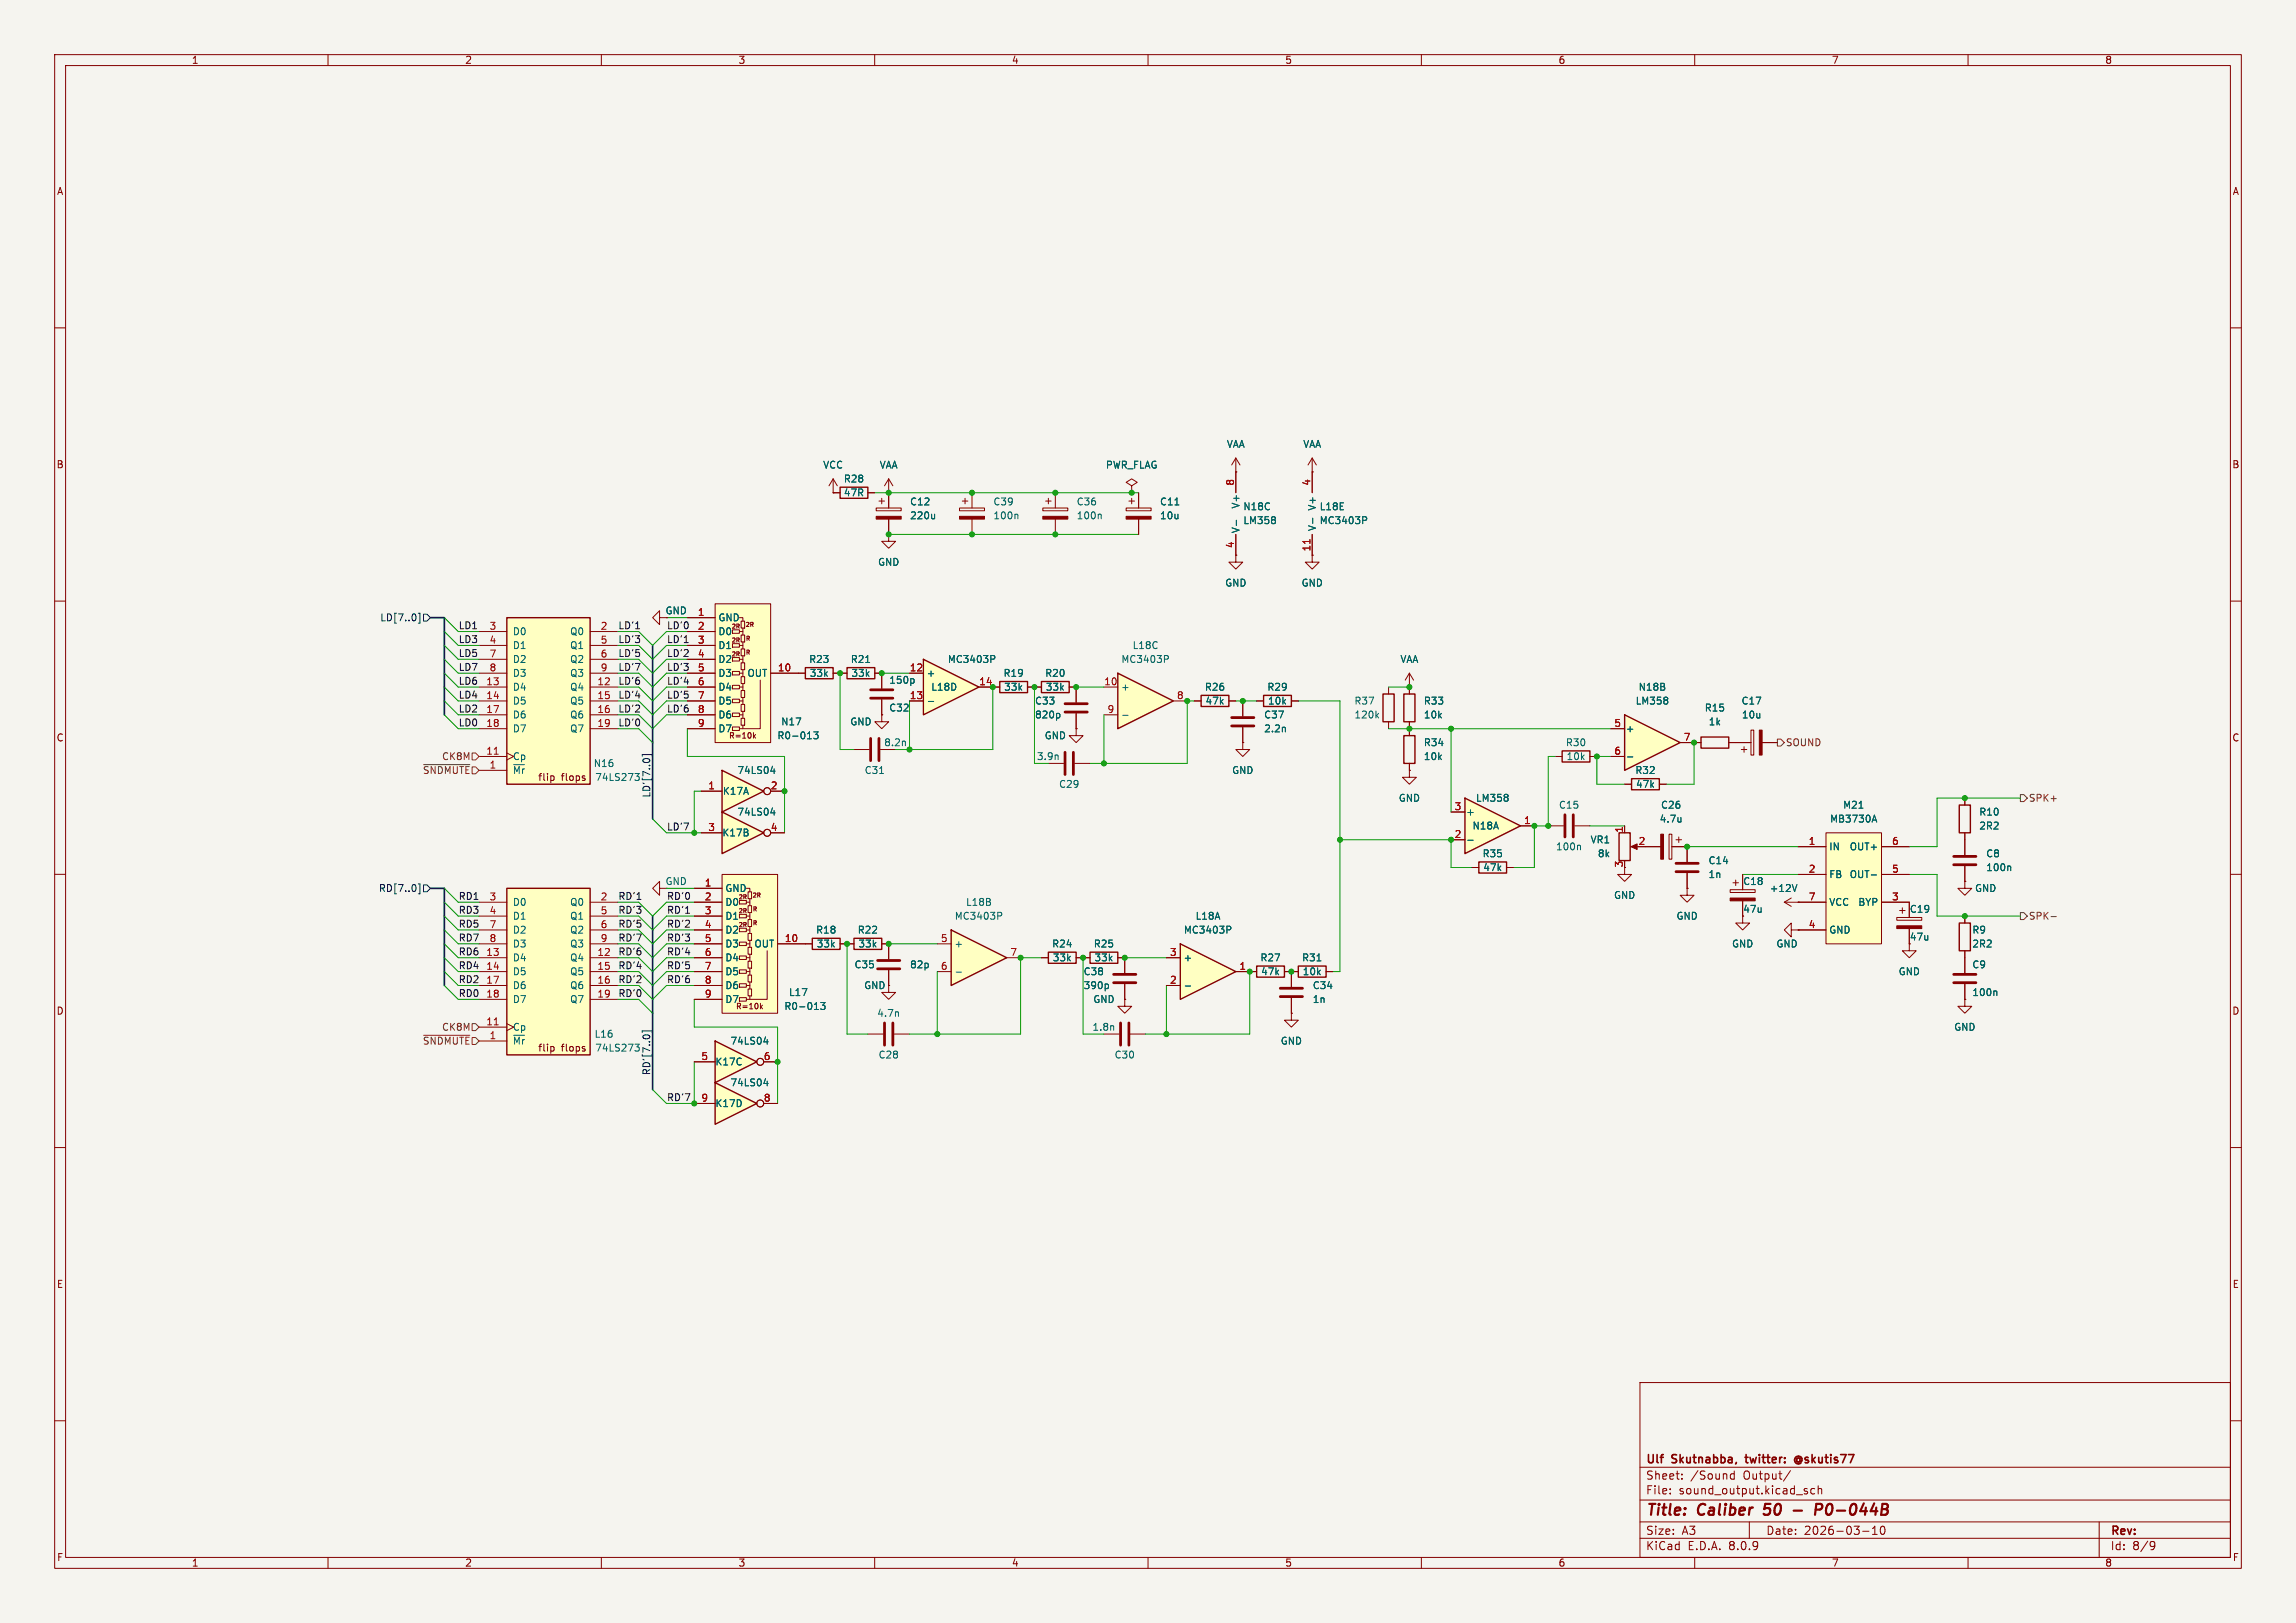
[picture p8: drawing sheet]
<svg xmlns="http://www.w3.org/2000/svg" width="420mm" height="297mm" viewBox="0 0 420 297" stroke-linecap="round" stroke-linejoin="round" font-family="sans-serif">
<defs><g id="words">
<g font-size="2.8" fill="#840000">
<text x="301" y="277.9">Title:</text>
<text x="310.6" y="277.9">Caliber</text>
<text x="323.5" y="277.9">50</text>
<text x="334.5" y="277.9">P0-044B</text>
</g>
<g font-size="2.1" fill="#840000">
<text x="301" y="268.2">Ulf</text>
<text x="305.9" y="268.2">Skutnabba,</text>
<text x="320" y="268.2">twitter:</text>
<text x="329.6" y="268.2">@skutis77</text>
<text x="301" y="273.7">File:</text>
<text x="301" y="271">Sheet:</text>
<text x="307.1" y="273.7">sound_output.kicad_sch</text>
<text x="309.2" y="271">/Sound</text>
<text x="318.9" y="271">Output/</text>
<text x="301" y="281.1">Size:</text>
<text x="307.6" y="281.1">A3</text>
<text x="323" y="281.1">Date:</text>
<text x="330" y="281.1">2026-03-10</text>
<text x="386" y="281.3">Rev:</text>
<text x="301" y="283.9">KiCad</text>
<text x="308.7" y="283.9">E.D.A.</text>
<text x="316.3" y="283.9">8.0.9</text>
<text x="386" y="283.9">Id:</text>
<text x="390.1" y="283.9">8/9</text>
</g>
<g font-size="1.8" fill="#840000">
<text x="35" y="11.9">1</text>
<text x="85" y="11.9">2</text>
<text x="135" y="11.9">3</text>
<text x="185" y="11.9">4</text>
<text x="235" y="11.9">5</text>
<text x="285" y="11.9">6</text>
<text x="335" y="11.9">7</text>
<text x="385" y="11.9">8</text>
<text x="10.3" y="35.9">A</text>
<text x="408.3" y="35.9">A</text>
<text x="10.3" y="85.9">B</text>
<text x="408.2" y="85.9">B</text>
<text x="121.6" y="112.6">GND</text>
<text x="10.3" y="135.9">C</text>
<text x="408.2" y="135.9">C</text>
<text x="98.3" y="143.1">flip</text>
<text x="102.7" y="143.1">flops</text>
<text x="296.9" y="158.8" transform="rotate(-90 296.9 158.8)">3</text>
<text x="318.8" y="167.2">47u</text>
<text x="10.3" y="185.9">D</text>
<text x="408.2" y="185.9">D</text>
<text x="98.3" y="192.6">flip</text>
<text x="102.7" y="192.6">flops</text>
<text x="10.3" y="235.9">E</text>
<text x="408.3" y="235.9">E</text>
<text x="10.3" y="285.9">F</text>
<text x="35" y="286.9">1</text>
<text x="85" y="286.9">2</text>
<text x="135" y="286.9">3</text>
<text x="185" y="286.9">4</text>
<text x="235" y="286.9">5</text>
<text x="285" y="286.9">6</text>
<text x="335" y="286.9">7</text>
<text x="385" y="286.9">8</text>
<text x="408.3" y="285.9">F</text>
</g>
<g font-size="1.8" fill="#006464">
<text x="224.3" y="82.1">VAA</text>
<text x="238.3" y="82.1">VAA</text>
<text x="150.5" y="86">VCC</text>
<text x="154.3" y="88.5">R28</text>
<text x="160.8" y="86">VAA</text>
<text x="202.2" y="86">PWR_FLAG</text>
<text x="154.3" y="91">47R</text>
<text x="166.4" y="95.2">220u</text>
<text x="166.4" y="92.7">C12</text>
<text x="181.6" y="95.2">100n</text>
<text x="181.6" y="92.7">C39</text>
<text x="196.9" y="95.2">100n</text>
<text x="196.9" y="92.7">C36</text>
<text x="212.1" y="92.7">C11</text>
<text x="212.1" y="95.2">10u</text>
<text x="226.9" y="93.2" transform="rotate(-90 226.9 93.2)">V+</text>
<text x="227.3" y="93.6">N18C</text>
<text x="240.9" y="93.5" transform="rotate(-90 240.9 93.5)">V+</text>
<text x="241.3" y="93.6">L18E</text>
<text x="226.9" y="97.7" transform="rotate(-90 226.9 97.7)">V-</text>
<text x="227.3" y="96.1">LM358</text>
<text x="240.9" y="97.3" transform="rotate(-90 240.9 97.3)">V-</text>
<text x="241.3" y="96.1">MC3403P</text>
<text x="160.5" y="103.7">GND</text>
<text x="224" y="107.5">GND</text>
<text x="238" y="107.5">GND</text>
<text x="131.3" y="113.9">GND</text>
<text x="93.7" y="116.4">D0</text>
<text x="93.7" y="119">D1</text>
<text x="104.2" y="116.4">Q0</text>
<text x="104.2" y="119">Q1</text>
<text x="131.3" y="116.4">D0</text>
<text x="131.3" y="119">D1</text>
<text x="207.1" y="119">L18C</text>
<text x="93.7" y="121.5">D2</text>
<text x="93.7" y="124.1">D3</text>
<text x="104.2" y="121.5">Q2</text>
<text x="104.2" y="124.1">Q3</text>
<text x="131.3" y="121.5">D2</text>
<text x="131.3" y="124.1">D3</text>
<text x="136.6" y="124.1">OUT</text>
<text x="147.9" y="121.5">R23</text>
<text x="148" y="124.1">33k</text>
<text x="155.5" y="121.5">R21</text>
<text x="155.7" y="124.1">33k</text>
<text x="162.6" y="125.3">150p</text>
<text x="169.4" y="124.1">+</text>
<text x="173.3" y="121.5">MC3403P</text>
<text x="183.5" y="124.1">R19</text>
<text x="191.1" y="124.1">R20</text>
<text x="205" y="121.5">MC3403P</text>
<text x="256.1" y="121.5">VAA</text>
<text x="93.7" y="126.6">D4</text>
<text x="93.7" y="129.1">D5</text>
<text x="93.7" y="131.7">D6</text>
<text x="104.2" y="126.6">Q4</text>
<text x="104.2" y="129.1">Q5</text>
<text x="104.2" y="131.7">Q6</text>
<text x="131.3" y="131.7">D6</text>
<text x="131.3" y="126.6">D4</text>
<text x="131.3" y="129.1">D5</text>
<text x="162.6" y="130.4">C32</text>
<text x="170.3" y="126.6">L18D</text>
<text x="183.6" y="126.6">33k</text>
<text x="189.2" y="131.7">820p</text>
<text x="189.2" y="129.1">C33</text>
<text x="191.2" y="126.6">33k</text>
<text x="205" y="126.6">+</text>
<text x="220.3" y="126.6">R26</text>
<text x="220.4" y="129.1">47k</text>
<text x="231.1" y="131.7">C37</text>
<text x="231.7" y="126.6">R29</text>
<text x="231.9" y="129.1">10k</text>
<text x="247.7" y="129.1">R37</text>
<text x="247.7" y="131.7">120k</text>
<text x="260.4" y="131.7">10k</text>
<text x="260.4" y="129.1">R33</text>
<text x="299.1" y="129.1">LM358</text>
<text x="299.6" y="126.6">N18B</text>
<text x="311.7" y="130.4">R15</text>
<text x="318.5" y="129.1">C17</text>
<text x="318.5" y="131.7">10u</text>
<text x="93.7" y="134.2">D7</text>
<text x="104.2" y="134.2">Q7</text>
<text x="131.3" y="134.2">D7</text>
<text x="142.1" y="135.5">R0-013</text>
<text x="142.8" y="132.9">N17</text>
<text x="155.4" y="132.9">GND</text>
<text x="161.6" y="136.8">8.2n</text>
<text x="191" y="135.5">GND</text>
<text x="231.1" y="134.2">2.2n</text>
<text x="260.4" y="136.8">R34</text>
<text x="286.3" y="136.8">R30</text>
<text x="297.3" y="134.2">+</text>
<text x="312.5" y="132.9">1k</text>
<text x="93.7" y="141.8">~{Mr}</text>
<text x="93.7" y="139.3">Cp</text>
<text x="108.5" y="140.6">N16</text>
<text x="108.8" y="143.1">74LS273</text>
<text x="134.8" y="141.8">74LS04</text>
<text x="158.1" y="141.8">C31</text>
<text x="225.3" y="141.8">GND</text>
<text x="260.4" y="139.3">10k</text>
<text x="286.5" y="139.3">10k</text>
<text x="299" y="141.8">R32</text>
<text x="132.1" y="145.6">K17A</text>
<text x="134.8" y="149.5">74LS04</text>
<text x="193.6" y="144.4">C29</text>
<text x="255.8" y="146.9">GND</text>
<text x="268.1" y="149.5">+</text>
<text x="269.9" y="146.9">LM358</text>
<text x="285.1" y="148.2">C15</text>
<text x="299.2" y="144.4">47k</text>
<text x="303.7" y="148.2">C26</text>
<text x="337.1" y="148.2">M21</text>
<text x="362" y="149.5">R10</text>
<text x="132" y="153.3">K17B</text>
<text x="269.3" y="152">N18A</text>
<text x="284.5" y="155.8">100n</text>
<text x="290.9" y="154.5">VR1</text>
<text x="303.5" y="150.7">4.7u</text>
<text x="334.5" y="155.8">IN</text>
<text x="334.7" y="150.7">MB3730A</text>
<text x="338.3" y="155.8">OUT+</text>
<text x="362" y="152">2R2</text>
<text x="271.1" y="157.1">R35</text>
<text x="271.2" y="159.6">47k</text>
<text x="292.2" y="157.1">8k</text>
<text x="312.4" y="160.9">1n</text>
<text x="312.4" y="158.3">C14</text>
<text x="334.5" y="160.9">FB</text>
<text x="338.3" y="160.9">OUT-</text>
<text x="363.2" y="157.1">C8</text>
<text x="363.2" y="159.6">100n</text>
<text x="93.7" y="166">D0</text>
<text x="104.2" y="166">Q0</text>
<text x="121.6" y="162.2">GND</text>
<text x="132.6" y="163.4">GND</text>
<text x="132.6" y="166">D0</text>
<text x="176.6" y="166">L18B</text>
<text x="295.1" y="164.7">GND</text>
<text x="318.8" y="162.2">C18</text>
<text x="323.6" y="163.4">+12V</text>
<text x="334.5" y="166">VCC</text>
<text x="339.8" y="166">BYP</text>
<text x="349.3" y="167.2">C19</text>
<text x="361.2" y="163.4">GND</text>
<text x="93.7" y="168.5">D1</text>
<text x="93.7" y="171">D2</text>
<text x="93.7" y="173.6">D3</text>
<text x="104.2" y="168.5">Q1</text>
<text x="104.2" y="171">Q2</text>
<text x="104.2" y="173.6">Q3</text>
<text x="132.6" y="168.5">D1</text>
<text x="132.6" y="171">D2</text>
<text x="132.6" y="173.6">D3</text>
<text x="137.9" y="173.6">OUT</text>
<text x="149.2" y="171">R18</text>
<text x="149.3" y="173.6">33k</text>
<text x="156.8" y="171">R22</text>
<text x="156.9" y="173.6">33k</text>
<text x="174.5" y="173.6">+</text>
<text x="174.6" y="168.5">MC3403P</text>
<text x="192.4" y="173.6">R24</text>
<text x="200" y="173.6">R25</text>
<text x="216.5" y="171">MC3403P</text>
<text x="218.6" y="168.5">L18A</text>
<text x="306.6" y="168.5">GND</text>
<text x="316.7" y="173.6">GND</text>
<text x="324.8" y="173.6">GND</text>
<text x="334.5" y="171">GND</text>
<text x="349.3" y="172.3">47u</text>
<text x="360.7" y="171">R9</text>
<text x="360.7" y="173.6">2R2</text>
<text x="93.7" y="176.1">D4</text>
<text x="93.7" y="178.7">D5</text>
<text x="104.2" y="176.1">Q4</text>
<text x="104.2" y="178.7">Q5</text>
<text x="132.6" y="176.1">D4</text>
<text x="132.6" y="178.7">D5</text>
<text x="156.2" y="177.4">C35</text>
<text x="166.4" y="177.4">82p</text>
<text x="192.5" y="176.1">33k</text>
<text x="198.1" y="178.7">C38</text>
<text x="200.1" y="176.1">33k</text>
<text x="216.4" y="176.1">+</text>
<text x="230.5" y="176.1">R27</text>
<text x="230.6" y="178.7">47k</text>
<text x="238.1" y="176.1">R31</text>
<text x="238.2" y="178.7">10k</text>
<text x="347.2" y="178.7">GND</text>
<text x="360.7" y="177.4">C9</text>
<text x="93.7" y="181.2">D6</text>
<text x="93.7" y="183.7">D7</text>
<text x="104.2" y="181.2">Q6</text>
<text x="104.2" y="183.7">Q7</text>
<text x="132.6" y="181.2">D6</text>
<text x="132.6" y="183.7">D7</text>
<text x="143.4" y="185">R0-013</text>
<text x="144.2" y="182.5">L17</text>
<text x="158" y="181.2">GND</text>
<text x="198.1" y="181.2">390p</text>
<text x="199.9" y="183.7">GND</text>
<text x="240" y="183.7">1n</text>
<text x="240" y="181.2">C34</text>
<text x="360.7" y="182.5">100n</text>
<text x="93.7" y="191.4">~{Mr}</text>
<text x="93.7" y="188.8">Cp</text>
<text x="108.7" y="190.1">L16</text>
<text x="133.5" y="191.4">74LS04</text>
<text x="160.4" y="186.3">4.7n</text>
<text x="199.7" y="188.8">1.8n</text>
<text x="234.2" y="191.4">GND</text>
<text x="357.4" y="188.8">GND</text>
<text x="108.8" y="192.6">74LS273</text>
<text x="130.8" y="195.2">K17C</text>
<text x="160.6" y="193.9">C28</text>
<text x="203.8" y="193.9">C30</text>
<text x="130.8" y="202.8">K17D</text>
<text x="133.5" y="199">74LS04</text>
</g>
<g font-size="1.8" fill="#a90000">
<text x="225.8" y="89" transform="rotate(-90 225.8 89)">8</text>
<text x="239.8" y="89" transform="rotate(-90 239.8 89)">4</text>
<text x="225.8" y="100.4" transform="rotate(-90 225.8 100.4)">4</text>
<text x="239.8" y="101" transform="rotate(-90 239.8 101)">11</text>
<text x="127.6" y="112.8">1</text>
<text x="89.5" y="115.3">3</text>
<text x="89.5" y="117.9">4</text>
<text x="109.8" y="115.3">2</text>
<text x="109.8" y="117.9">5</text>
<text x="127.6" y="115.3">2</text>
<text x="127.6" y="117.9">3</text>
<text x="88.9" y="125.5">13</text>
<text x="89.5" y="120.4">7</text>
<text x="89.5" y="122.9">8</text>
<text x="109.2" y="125.5">12</text>
<text x="109.8" y="120.4">6</text>
<text x="109.8" y="122.9">9</text>
<text x="127.6" y="120.4">4</text>
<text x="127.6" y="122.9">5</text>
<text x="127.6" y="125.5">6</text>
<text x="142.2" y="122.9">10</text>
<text x="166.3" y="122.9">12</text>
<text x="179" y="125.5">14</text>
<text x="201.9" y="125.5">10</text>
<text x="88.9" y="128">14</text>
<text x="88.9" y="130.6">17</text>
<text x="109.2" y="128">15</text>
<text x="109.2" y="130.6">16</text>
<text x="127.6" y="130.6">8</text>
<text x="127.6" y="128">7</text>
<text x="166.3" y="128">13</text>
<text x="202.5" y="130.6">9</text>
<text x="215.2" y="128">8</text>
<text x="88.9" y="133.1">18</text>
<text x="109.2" y="133.1">19</text>
<text x="127.6" y="133.1">9</text>
<text x="295.2" y="133.1">5</text>
<text x="307.9" y="135.6">7</text>
<text x="88.9" y="138.2">11</text>
<text x="89.5" y="140.7">1</text>
<text x="295.2" y="138.2">6</text>
<text x="129.5" y="144.5">1</text>
<text x="140.9" y="144.5">2</text>
<text x="266" y="148.3">3</text>
<text x="129.5" y="152.1">3</text>
<text x="140.9" y="152.1">4</text>
<text x="266" y="153.4">2</text>
<text x="278.7" y="150.9">1</text>
<text x="296.9" y="152.5" transform="rotate(-90 296.9 152.5)">1</text>
<text x="299.6" y="154.7">2</text>
<text x="330.8" y="154.7">1</text>
<text x="346" y="154.7">6</text>
<text x="330.8" y="159.8">2</text>
<text x="346" y="159.8">5</text>
<text x="89.5" y="164.8">3</text>
<text x="89.5" y="167.4">4</text>
<text x="109.8" y="164.8">2</text>
<text x="109.8" y="167.4">5</text>
<text x="128.8" y="162.3">1</text>
<text x="128.8" y="164.8">2</text>
<text x="128.8" y="167.4">3</text>
<text x="330.8" y="164.8">7</text>
<text x="346" y="164.8">3</text>
<text x="89.5" y="169.9">7</text>
<text x="89.5" y="172.5">8</text>
<text x="109.8" y="169.9">6</text>
<text x="109.8" y="172.5">9</text>
<text x="128.8" y="169.9">4</text>
<text x="128.8" y="172.5">5</text>
<text x="143.5" y="172.5">10</text>
<text x="172" y="172.5">5</text>
<text x="330.8" y="169.9">4</text>
<text x="88.9" y="175">13</text>
<text x="88.9" y="177.5">14</text>
<text x="109.2" y="175">12</text>
<text x="109.2" y="177.5">15</text>
<text x="128.8" y="175">6</text>
<text x="128.8" y="177.5">7</text>
<text x="172" y="177.5">6</text>
<text x="184.7" y="175">7</text>
<text x="213.9" y="175">3</text>
<text x="226.6" y="177.5">1</text>
<text x="88.9" y="180.1">17</text>
<text x="88.9" y="182.6">18</text>
<text x="109.2" y="180.1">16</text>
<text x="109.2" y="182.6">19</text>
<text x="128.8" y="180.1">8</text>
<text x="128.8" y="182.6">9</text>
<text x="213.9" y="180.1">2</text>
<text x="88.9" y="187.7">11</text>
<text x="89.5" y="190.2">1</text>
<text x="128.2" y="194.1">5</text>
<text x="139.6" y="194.1">6</text>
<text x="128.2" y="201.7">9</text>
<text x="139.6" y="201.7">8</text>
</g>
<g font-size="1.8" fill="#000084">
<text x="69.5" y="113.9">LD[7..0]</text>
<text x="119" y="146" transform="rotate(-90 119 146)">LD'[7..0]</text>
<text x="69.2" y="163.4">RD[7..0]</text>
<text x="119" y="196.8" transform="rotate(-90 119 196.8)">RD'[7..0]</text>
</g>
<g font-size="1.8" fill="#0f0f0f">
<text x="83.8" y="117.8">LD3</text>
<text x="83.8" y="115.2">LD1</text>
<text x="113" y="117.8">LD'3</text>
<text x="113" y="115.2">LD'1</text>
<text x="121.9" y="117.8">LD'1</text>
<text x="121.9" y="115.2">LD'0</text>
<text x="83.8" y="122.8">LD7</text>
<text x="83.8" y="125.4">LD6</text>
<text x="83.8" y="120.3">LD5</text>
<text x="113" y="122.8">LD'7</text>
<text x="113" y="125.4">LD'6</text>
<text x="113" y="120.3">LD'5</text>
<text x="121.9" y="120.3">LD'2</text>
<text x="121.9" y="125.4">LD'4</text>
<text x="121.9" y="122.8">LD'3</text>
<text x="83.8" y="130.5">LD2</text>
<text x="83.8" y="127.9">LD4</text>
<text x="113" y="127.9">LD'4</text>
<text x="113" y="130.5">LD'2</text>
<text x="121.9" y="130.5">LD'6</text>
<text x="121.9" y="127.9">LD'5</text>
<text x="83.8" y="133">LD0</text>
<text x="113" y="133">LD'0</text>
<text x="121.9" y="152.1">LD'7</text>
<text x="83.8" y="167.3">RD3</text>
<text x="83.8" y="164.8">RD1</text>
<text x="113" y="164.8">RD'1</text>
<text x="113" y="167.3">RD'3</text>
<text x="121.9" y="167.3">RD'1</text>
<text x="121.9" y="164.8">RD'0</text>
<text x="83.8" y="172.4">RD7</text>
<text x="83.8" y="169.8">RD5</text>
<text x="113" y="169.8">RD'5</text>
<text x="113" y="172.4">RD'7</text>
<text x="121.9" y="169.8">RD'2</text>
<text x="121.9" y="172.4">RD'3</text>
<text x="83.8" y="180">RD2</text>
<text x="83.8" y="177.5">RD4</text>
<text x="83.8" y="174.9">RD6</text>
<text x="113" y="174.9">RD'6</text>
<text x="113" y="177.5">RD'4</text>
<text x="113" y="180">RD'2</text>
<text x="121.9" y="177.5">RD'5</text>
<text x="121.9" y="180">RD'6</text>
<text x="121.9" y="174.9">RD'4</text>
<text x="83.8" y="182.5">RD0</text>
<text x="113" y="182.5">RD'0</text>
<text x="121.9" y="201.6">RD'7</text>
</g>
<g font-size="1.8" fill="#725600">
<text x="326.6" y="136.8">SOUND</text>
<text x="77.3" y="141.8">~{SNDMUTE}</text>
<text x="80.8" y="139.3">CK8M</text>
<text x="371" y="146.9">SPK+</text>
<text x="371" y="168.5">SPK-</text>
<text x="77.3" y="191.4">~{SNDMUTE}</text>
<text x="80.8" y="188.8">CK8M</text>
</g>
<text font-size="1.8" fill="#009600" x="189.6" y="139.3">3.9n</text>
<g font-size="1.4" fill="#840000">
<text x="133.3" y="135.3">R=10k</text>
<text x="134.6" y="184.8">R=10k</text>
</g>
<g font-size="1.1" fill="#840000">
<text x="133.8" y="117.7">2R</text>
<text x="136.3" y="114.8">2R</text>
<text x="136.4" y="119.9">R</text>
<text x="136.4" y="117.4">R</text>
<text x="135.1" y="167.2">2R</text>
<text x="137.6" y="164.4">2R</text>
<text x="137.7" y="166.9">R</text>
<text x="137.7" y="169.4">R</text>
</g>
<g font-size="1.1" fill="#006464">
<text x="133.8" y="115.1">2R</text>
<text x="133.8" y="120.2">2R</text>
<text x="135.1" y="164.7">2R</text>
<text x="135.1" y="169.8">2R</text>
</g>
</g></defs>
<path d="M0 0h420v297h-420z" fill="#f5f4ef" stroke="#f5f4ef" stroke-width=".18"/>
<g fill="none" stroke="#840000" stroke-width=".18">
<path d="M10 10h400v277h-400zM12 12h396v273h-396zM60 10v2M110 10v2M160 10v2M210 10v2M260 10v2M310 10v2M360 10v2M10 60h2M408 60h2M152.4 90.2h.1"/>
<path d="M152.4 90.2h1.3M152.4 87.6l-.8 1.3M152.4 87.6v2.6M152.4 87.6l.8 1.3M158.7 90.2h1.3M160.3 93h4.5v.5h-4.5zM160.8 91.7h1M161.3 91.2v1M162.6 90.2h.1M162.6 87.6v5.4M162.6 95v2.8M162.6 87.6l-.8 1.3"/>
<path d="M162.6 87.6l.7 1.3M10 110h2M408 110h2M153.7 123.2h1.2M160 123.2h1.3v2.8M161.3 128v2.8M189.2 125.7h1.3M191.8 139.7h2.8M195.6 125.7h1.2v2.8M196.6 139.7h2.8M196.8 133.4v1.2h1.3l-1.3 1.3-1.2-1.3h1.2M196.8 133.4h.1"/>
<path d="M196.8 130.6v2.8M10 160h2M408 160h2M10 210h2M408 210h2M300 253h108v32h-108zM10 260h2M300 278.5h108M300 274.5h108M300 268.5h108M305.5 273.2v.2M305.5 272.5v.1"/>
<path d="M307.7 270.5v.2M307.7 269.8v.1M317.2 269.2v1.5M317.2 269.8l-.4-.1-.3 .3v.4l.2 .2h.5M320 278.5v3M327.5 269.1l-1.3 1.9M330.1 272.8l.5 .2 .1 .1-.1 .2-.4 .1M330.1 272.5h.5M331.9 272.5l-.4-.1-.3 .3v.4l.2 .2h.5M332.6 272.5l.2-.1 .4 .1v.9M332.6 271.9v1.5M342.5 279.7l.4-.4v1.5"/>
<path d="M344.1 279.4l.2-.1a.8 .8 0 0 1 .5 .7 .8 .8 0 0 1-.5 .8l-.2-.2-.2-.4zM384 278.5v6.5M408 260h2M60 285v2M110 285v2M160 285v2M210 285v2M260 285v2M300 281.5h108M310 285v2M340.7 280.2h1.2M342.5 280.8h.9"/>
<path d="M360 285v2M393.6 282.1l.5 .1a.99 .99 0 0 1-.4 1.4h-.3M394.2 282.7l-.3 .3h-.3"/>
</g>
<path d="M322.6 277l.3 .2M322.9 275.2l-.2 1 .1-.1M328.1 276.4h1.5M332.1 276.3h.8a.55 .55 0 0 0 .4-.5 .55 .55 0 0 0-.3-.6h-.7l-.3 2" fill="none" stroke="#840000" stroke-width=".4"/>
<path d="M319.2 266.7h.6M329.2 266.9a.36 .36 0 0 0-.5 0 .36 .36 0 0 0 0 .5 .36 .36 0 0 0 .5 .1M329.3 266.5a.71 .71 0 0 0-1 .7 .71 .71 0 0 0 1 .6" fill="none" stroke="#840000" stroke-width=".3"/>
<path d="M159.3 126.2h4M159.3 127.8h4M194.8 137.7v4M194.8 130.3h4.1M194.8 128.8h4.1M196.3 137.7v4" fill="none" stroke="#840000" stroke-width=".51"/>
<path d="M171 94.1v.8M171 94.8l-.2 .1M158.4 121.2h.7M167 124.2l.2 .2v.4l-.2 .2M193.5 138.2l.1 .8M193.6 130.5l.3 .3v.3l-.3 .3" fill="none" stroke="#006464" stroke-width=".18"/>
<path d="M153.7 89.2h5v2h-5zM154.9 122.2h5.1v2h-5.1zM190.5 124.7h5.1v2h-5.1z" fill="none" stroke="#840000" stroke-width=".25"/>
<path d="M160.3 94.5h4.5v.5h-4.5z" fill="#840000" stroke="#840000" stroke-width=".18"/>
<path d="M168.9 120.7l10.2 5-10.2 5.1z" fill="#ffffc2"/>
<path d="M168.9 120.7l10.2 5-10.2 5.1zM182.9 124.7h5.1v2h-5.1zM253 127h2v5.1h-2zM256.8 127h2v5.1h-2zM256.8 134.6h2v5.1h-2zM285.7 137.4h5.1v2h-5.1zM270.5 157.7h5.1v2.1h-5.1z" fill="none" stroke="#840000" stroke-width=".25"/>
<g fill="none" stroke="#840000" stroke-width=".18">
<path d="M156.2 137.2h2.8M161 137.2h2.8M161.3 130.8v1.3h1.3l-1.3 1.3-1.3-1.3h1.3M161.3 130.8h.1M166.4 123.2h2.5M166.4 128.3h2.5M179.1 125.7h3.8M188 125.7h1.2M254 125.7v1.3M254 132.1v1.3M257.8 125.7h.1M257.8 123.2v3.8"/>
<path d="M257.8 132.1v2.5M257.8 139.7v1.3M257.8 123.2l-.8 1.3M257.8 123.2l.8 1.3M284.5 138.4h1.2M290.8 138.4h1.3M257.8 141v1.2h1.3l-1.3 1.3-1.3-1.3h1.3M257.8 141h.1M269.2 158.8h1.3M275.6 158.8h1.3M283.2 151.1h2.8M288 151.1h2.8"/>
</g>
<path d="M181.2 120h.5l.3 .2-.1 .4h-.7M165.6 135.7v.8M169.8 128.4h1M251.8 130.9l.4 .5M252.2 130.5l-.5 .5M160.9 141.5h.7M288.9 154.7l.2 .2v.6" fill="none" stroke="#006464" stroke-width=".18"/>
<path d="M159.3 135.1v4.1M160.8 135.1v4.1M286.3 149.1v4.1M287.8 149.1v4.1" fill="none" stroke="#840000" stroke-width=".51"/>
<path d="M268 146.1l10.1 5-10.1 5.1z" fill="#ffffc2"/>
<path d="M268 146.1l10.1 5-10.1 5.1z" fill="none" stroke="#840000" stroke-width=".25"/>
<path d="M240 86.4h.1M240 83.8l-.7 1.3M240 83.8v2.6M240 83.8l.8 1.3M265.4 153.7h2.6M265.4 148.6h2.6M278.1 151.1h2.6" fill="none" stroke="#840000" stroke-width=".18"/>
<path d="M268.5 153.8h1M275.8 145.5v.3M275.8 146v.5" fill="none" stroke="#006464" stroke-width=".18"/>
<path d="M132.1 148.6l7.6 3.8-7.6 3.8z" fill="#ffffc2"/>
<path d="M132.1 148.6l7.6 3.8-7.6 3.8z" fill="none" stroke="#840000" stroke-width=".25"/>
<g fill="none" stroke="#840000" stroke-width=".18">
<path d="M128.3 152.4h3.8M141 152.4h2.5"/>
<circle cx="140.3" cy="152.4" r=".63"/>
</g>
<path d="M141 148.7h.8M141.6 148.3v.9" fill="none" stroke="#006464" stroke-width=".18"/>
<path d="M132.1 141l7.6 3.8-7.6 3.8z" fill="#ffffc2"/>
<path d="M132.1 141l7.6 3.8-7.6 3.8z" fill="none" stroke="#840000" stroke-width=".25"/>
<g fill="none" stroke="#840000" stroke-width=".18">
<path d="M128.3 144.8h3.8M141 144.8h2.5"/>
<circle cx="140.3" cy="144.8" r=".63"/>
</g>
<path d="M141 141.1h.8M141.6 140.7v.8" fill="none" stroke="#006464" stroke-width=".18"/>
<path d="M130.8 190.5l7.6 3.8-7.6 3.8z" fill="#ffffc2"/>
<path d="M130.8 190.5l7.6 3.8-7.6 3.8z" fill="none" stroke="#840000" stroke-width=".25"/>
<g fill="none" stroke="#840000" stroke-width=".18">
<path d="M127 194.3h3.8M139.7 194.3h2.5"/>
<circle cx="139.1" cy="194.3" r=".63"/>
</g>
<path d="M139.7 190.7h.8M140.3 190.2v.9" fill="none" stroke="#006464" stroke-width=".18"/>
<path d="M130.8 198.1l7.6 3.8-7.6 3.8z" fill="#ffffc2"/>
<path d="M219.7 127.3h5.1v2h-5.1zM231.1 127.3h5.1v2h-5.1zM130.8 198.1l7.6 3.8-7.6 3.8z" fill="none" stroke="#840000" stroke-width=".25"/>
<g fill="none" stroke="#840000" stroke-width=".18">
<path d="M206 93h4.6v.5h-4.6zM206.5 91.7h1M207 88.9l1-.6-1-.7-1 .7 1 .6v1.3M207 90.2h.1M207 91.2v1M208.3 90.2v2.8M208.3 95v2.8M226.1 86.4h.1M226.1 83.8v6.4M226.1 97.8v3.8M226.1 83.8l-.8 1.3M226.1 83.8l.7 1.3"/>
<path d="M240 86.4v3.8M240 97.8v3.8M226.1 101.6v1.3h1.2l-1.2 1.2-1.3-1.2h1.3M226.1 101.6h.1M240 101.6v1.3h1.3l-1.3 1.2-1.2-1.2h1.2M240 101.6h.1M218.4 128.3h1.3M224.8 128.3h1.3M227.3 135.9v1.3h1.3l-1.3 1.2-1.2-1.2h1.2M227.3 135.9h.1M227.3 128.3v2.8M227.3 133.1v2.8"/>
<path d="M229.9 128.3h1.2M236.2 128.3h1.3M120.6 162.6v-1.3l-1.2 1.3 1.2 1.2v-1.2h1.3M158.7 189.2h2.8M163.6 189.2h2.8M127 201.9h3.8M139.7 201.9h2.5"/>
<circle cx="139.1" cy="201.9" r=".63"/>
</g>
<path d="M214.9 92.4h.7M226.2 95.2v1M233.2 94.7v.3M233.2 95.2v.5M240.1 94.8v1M249.3 94.6h.5l.2 .2-.1 .4h-.6M235.1 133.1v.8M139.7 198.3h.8M140.3 197.9v.8M164.3 185.2v.8" fill="none" stroke="#006464" stroke-width=".18"/>
<path d="M206 94.5h4.6v.5h-4.6z" fill="#840000" stroke="#840000" stroke-width=".18"/>
<path d="M239.6 98.7v.8" fill="none" stroke="#a90000" stroke-width=".18"/>
<path d="M225.3 132.8h4.1M225.3 131.3h4.1M161.8 187.2v4.1M163.3 187.2v4.1" fill="none" stroke="#840000" stroke-width=".51"/>
<path d="M204.5 123.2l10.1 5.1-10.1 5.1z" fill="#ffffc2"/>
<path d="M204.5 123.2l10.1 5.1-10.1 5.1z" fill="none" stroke="#840000" stroke-width=".25"/>
<g fill="none" stroke="#840000" stroke-width=".18">
<path d="M162.6 97.8v1.3h1.2l-1.2 1.2-1.3-1.2h1.3M162.6 97.8h.1M175.5 93h4.6v.5h-4.6zM176 91.7h1M176.5 91.2v1M177.8 90.2v2.8M177.8 95v2.8M190.8 93h4.5v.5h-4.5zM191.3 91.7h1M191.8 91.2v1M193 90.2v2.8M193 95v2.8"/>
<path d="M201.9 125.7h2.6M201.9 130.8h2.6M214.6 128.3h2.6"/>
</g>
<path d="M186 94.1l.2 .2v.6M201.3 94.1l.1 .2v.6M213 120h.5l.2 .2-.1 .4h-.6M205.4 130.9h.9" fill="none" stroke="#006464" stroke-width=".18"/>
<g fill="#840000" stroke="#840000" stroke-width=".18">
<path d="M175.5 94.5h4.6v.5h-4.6z"/>
<path d="M190.8 94.5h4.5v.5h-4.5z"/>
</g>
<path d="M92.7 113h15.2v30.5h-15.2z" fill="#ffffc2"/>
<path d="M92.7 113h15.2v30.5h-15.2z" fill="none" stroke="#840000" stroke-width=".25"/>
<g fill="none" stroke="#840000" stroke-width=".18">
<path d="M87.6 115.6h5.1M87.6 118.1h5.1M107.9 115.6h5.1M107.9 118.1h5.1M87.6 138.4h5.1M87.6 125.7h5.1M87.6 128.3h5.1M87.6 130.8h5.1M87.6 133.4h5.1M87.6 120.7h5.1M87.6 123.2h5.1M92.7 137.8l1.3 .6-1.3 .7"/>
<path d="M107.9 125.7h5.1M107.9 128.3h5.1M107.9 130.8h5.1M107.9 133.4h5.1M107.9 120.7h5.1M107.9 123.2h5.1M87.6 141h5.1M101.1 142l.3 .2v.4l-.3 .2M106.9 142.4l.1 .2-.1 .2M106.9 142h.1"/>
</g>
<path d="M90.4 138h.7" fill="none" stroke="#a90000" stroke-width=".18"/>
<path d="M116.1 141.5h.8l-.4 .5 .4 .2v.4l-.2 .2h-.4" fill="none" stroke="#006464" stroke-width=".18"/>
<path d="M215.9 172.7l10.2 5.1-10.2 5.1z" fill="#ffffc2"/>
<path d="M298.4 142.5h5.1v2h-5.1zM358.4 147.3h2v5.1h-2zM215.9 172.7l10.2 5.1-10.2 5.1z" fill="none" stroke="#840000" stroke-width=".25"/>
<path d="M297.2 143.5h1.2M303.5 143.5h1.3M359.4 146.1v1.2M359.4 152.4v4.1M359.4 158.5v2.8M213.4 175.3h2.5M226.1 177.8h2.5M359.4 161.3v1.3h1.3l-1.3 1.2-1.3-1.2h1.3M359.4 161.3h.1M213.4 180.3h2.5" fill="none" stroke="#840000" stroke-width=".18"/>
<path d="M367.6 158.5l.2 .2v.6M224.4 169.5h.5l.3 .2-.2 .4-.6 .1M216.8 180.4h1" fill="none" stroke="#006464" stroke-width=".18"/>
<path d="M357.4 158.2h4M357.4 156.7h4" fill="none" stroke="#840000" stroke-width=".51"/>
<path d="M297.2 130.8l10.1 5.1-10.1 5.1z" fill="#ffffc2"/>
<path d="M297.2 130.8l10.1 5.1-10.1 5.1zM311.1 134.9h5.1v2h-5.1z" fill="none" stroke="#840000" stroke-width=".25"/>
<g fill="none" stroke="#840000" stroke-width=".18">
<path d="M294.6 133.4h2.6M294.6 138.4h2.6M307.3 135.9h3.8M316.2 135.9h4.1M318.5 137.2h1M319 136.7v1M320.3 133.6h.5v4.6h-.5zM322.3 135.9h2.8M301 154.9h2.8M305.3 152.7h.5v4.5h-.5zM305.8 154.9h2.8v2.8M306.6 153.7h1"/>
<path d="M307.1 153.2v1M308.6 159.8v2.8M308.6 162.6v1.2h1.3l-1.3 1.3-1.3-1.3h1.3M308.6 162.6h.1"/>
</g>
<path d="M297.7 138.5h1M305 127.7v.3M305 128.2v.5M307.5 149.6v.8M307.5 150.3l-.1 .1" fill="none" stroke="#006464" stroke-width=".18"/>
<g fill="#840000" stroke="#840000" stroke-width=".18">
<path d="M321.8 133.6h.5v4.6h-.5z"/>
<path d="M303.8 152.7h.5v4.5h-.5z"/>
</g>
<path d="M306.6 159.5h4M306.6 158h4" fill="none" stroke="#840000" stroke-width=".51"/>
<path d="M174 170.2l10.1 5.1-10.1 5z" fill="#ffffc2"/>
<path d="M147.3 122.2h5.1v2h-5.1zM156.2 171.7h5.1v2h-5.1zM174 170.2l10.1 5.1-10.1 5zM191.8 174.2h5v2.1h-5zM199.4 174.2h5.1v2.1h-5.1zM229.9 176.8h5v2h-5zM237.5 176.8h5.1v2h-5.1z" fill="none" stroke="#840000" stroke-width=".25"/>
<g fill="none" stroke="#840000" stroke-width=".18">
<path d="M120.6 113v-1.2l-1.2 1.2 1.2 1.3v-1.3h1.3M146 123.2h1.3M152.4 123.2h1.3M297.2 158.8v1.2h1.2l-1.2 1.3-1.3-1.3h1.3M154.9 172.7h1.3M161.3 172.7h1.3v2.8M162.6 177.5v2.8M171.4 172.7h2.6M171.4 177.8h2.6M184.1 175.3h2.6M190.5 175.3h1.3M196.8 175.3h2.6"/>
<path d="M204.5 175.3h1.2v2.8M228.6 177.8h1.3M234.9 177.8h2.6M236.2 177.8v2.8M242.6 177.8h1.2M201.9 189.2h2.8M205.7 182.9v1.3h1.3l-1.3 1.2-1.2-1.2h1.2M205.7 182.9h.1M205.7 180.1v2.8M206.8 189.2h2.7M236.2 185.4v1.3h1.3l-1.3 1.3-1.3-1.3h1.3M236.2 185.4h.1"/>
<path d="M236.2 182.6v2.8"/>
</g>
<path d="M174.9 177.9h1M182.5 166.9h.5l.2 .3-.1 .4h-.6M240.9 175.8h.7M202.5 180.1l.3 .2v.4l-.3 .2M203.7 187.8v.7" fill="none" stroke="#006464" stroke-width=".18"/>
<path d="M160.5 177.3h4.1M160.5 175.8h4.1M203.7 179.8h4.1M203.7 178.3h4.1M205 187.2v4.1M206.5 187.2v4.1M234.2 182.4h4.1M234.2 180.8h4.1" fill="none" stroke="#840000" stroke-width=".51"/>
<path d="M132.1 160h10.1v25.4h-10.1z" fill="#ffffc2"/>
<g fill="none" stroke="#840000" stroke-width=".18">
<path d="M127 177.8h5.1M127 175.3h5.1M127 172.7h5.1M127 170.2h5.1M127 165.1h5.1M127 162.6h5.1M127 167.6h5.1M132.1 160h10.1v25.4h-10.1zM135.3 177.5h1.2v.6h-1.2zM135.3 174.9h1.2v.7h-1.2zM135.3 172.4h1.2v.6h-1.2zM135.3 169.9h1.2v.6h-1.2z"/>
<path d="M135.3 167.3h1.2v.7h-1.2zM135.3 164.8h1.2v.6h-1.2zM136.5 162.6h.7v.6M136.5 167.6h.7M136.5 177.8h.7M136.5 175.3h.7M136.5 172.7h.7M136.5 170.2h.7M136.5 165.1h.7M136.8 178.4h.7v1.3h-.7zM136.8 175.9h.7v1.3h-.7zM136.8 173.4h.7v1.2h-.7z"/>
<path d="M136.8 170.8h.7v1.3h-.7zM136.8 168.3h.7v1.2h-.7zM136.8 165.7h.7v1.3h-.7zM136.8 163.2h.7v1.3h-.7zM137.2 174.6v1.3M137.2 164.5v1.2M137.2 167v1.3M137.2 169.5v1.3M137.2 172.1v1.3M137.2 177.2v1.2M137.2 179.7v1.3M140.3 174v8.9h-3.8"/>
<path d="M142.2 172.7h6.4M153.7 172.7h1.2M316.5 162.8h4.6v.5h-4.6zM317 161.5h1M317.5 161v1.1M318.8 164.8v4.1h1.2l-1.2 1.3-1.3-1.3h1.3M318.8 160v2.8M326.4 165.1h2.5M326.4 165.1l1.3 .8M327.7 170.2v-1.3l-1.3 1.3 1.3 1.3v-1.3h1.2M327.7 164.3l-1.3 .8M328.9 165.1h.1"/>
<path d="M328.9 170.2h.1M127 180.3h5.1M127 182.9h5.1M135.3 182.6h1.2v.6h-1.2zM135.3 180h1.2v.7h-1.2zM136.5 180.3h.7M136.8 181h.7v1.2h-.7zM137.2 182.2v.7M139.2 184.2l.3 .4M139.5 183.9l-.4 .4M162.6 180.3v1.3h1.2l-1.2 1.3-1.3-1.3h1.3M162.6 180.3h.1"/>
</g>
<path d="M328.7 161.9l-.4 1.2M150.1 183.5h.8l-.4 .4 .4 .2v.5l-.2 .1-.6-.1" fill="none" stroke="#006464" stroke-width=".18"/>
<path d="M148.6 171.7h5.1v2h-5.1z" fill="none" stroke="#840000" stroke-width=".25"/>
<path d="M316.5 164.3h4.6v.5h-4.6z" fill="#840000" stroke="#840000" stroke-width=".18"/>
<path d="M92.7 162.6h15.2v30.4h-15.2z" fill="#ffffc2"/>
<path d="M92.7 162.6h15.2v30.4h-15.2z" fill="none" stroke="#840000" stroke-width=".25"/>
<g fill="none" stroke="#840000" stroke-width=".18">
<path d="M87.6 175.3h5.1M87.6 177.8h5.1M87.6 165.1h5.1M87.6 167.6h5.1M87.6 170.2h5.1M87.6 172.7h5.1M107.9 175.3h5.1M107.9 177.8h5.1M107.9 165.1h5.1M107.9 167.6h5.1M107.9 170.2h5.1M107.9 172.7h5.1"/>
<path d="M349.2 172.7v1.3h1.3l-1.3 1.3-1.2-1.3h1.2M87.6 190.5h5.1M87.6 188h5.1M87.6 180.3h5.1M87.6 182.9h5.1M92.7 187.3l1.3 .7-1.3 .6M101.1 191.5l.3 .2v.4l-.3 .2M106.9 191.9l.1 .2-.1 .2M106.9 191.5l.1 .1M107.9 180.3h5.1M107.9 182.9h5.1"/>
</g>
<path d="M90.4 187.5h.7" fill="none" stroke="#a90000" stroke-width=".18"/>
<path d="M116.1 191.1h.8l-.4 .5 .4 .1v.4l-.2 .2h-.4" fill="none" stroke="#006464" stroke-width=".18"/>
<path d="M334 152.4h10.2v20.3h-10.2z" fill="#ffffc2"/>
<path d="M328.9 154.9h5.1M334 152.4h10.2v20.3h-10.2zM344.2 154.9h5M328.9 160h5.1M328.9 165.1h5.1M328.9 170.2h5.1M344.2 160h5M344.2 165.1h5v2.8M347 167.9h4.5v.5h-4.5zM347.5 166.6h1M348 166.1v1M349.2 169.9v2.8" fill="none" stroke="#840000" stroke-width=".18"/>
<path d="M340.1 147.9h.7M342.6 150.1h.6M342.9 149.2l.4 1.2M342.3 160.1h1" fill="none" stroke="#006464" stroke-width=".18"/>
<path d="M347 169.4h4.5v.5h-4.5z" fill="#840000" stroke="#840000" stroke-width=".18"/>
<path d="M130.8 110.5h10.2v25.4h-10.2z" fill="#ffffc2"/>
<g fill="none" stroke="#840000" stroke-width=".18">
<path d="M152.4 90.2h.1M152.4 90.2h1.3M158.7 90.2h1.3M162.6 97.8h.1M162.6 90.2h.1M162.6 90.2v2.8M162.6 95v2.8M207 90.2h.1M208.3 90.2v2.8M208.3 95v2.8M226.1 86.4h.1M226.1 86.4v3.8"/>
<path d="M226.1 97.8v3.8M240 86.4h.1M240 86.4v3.8M240 97.8v3.8M125.7 115.6h5.1M125.7 113h5.1M125.7 118.1h5.1M130.8 110.5h10.2v25.4h-10.2zM134 117.8h1.3v.6h-1.3zM134 115.3h1.3v.6h-1.3zM135.3 113h.6v.7M135.3 118.1h.6"/>
<path d="M135.3 115.6h.6M135.6 118.7h.6v1.3h-.6zM135.6 116.2h.6v1.3h-.6zM135.6 113.7h.6v1.2h-.6zM135.9 114.9v1.3M135.9 117.5v1.2M226.1 101.6h.1M240 101.6h.1M125.7 128.3h5.1M125.7 125.7h5.1M125.7 123.2h5.1M125.7 120.7h5.1"/>
<path d="M125.7 130.8h5.1M125.7 133.4h5.1M134 133h1.3v.7h-1.3zM134 130.5h1.3v.6h-1.3zM134 128h1.3v.6h-1.3zM134 125.4h1.3v.6h-1.3zM134 122.9h1.3v.6h-1.3zM134 120.3h1.3v.7h-1.3zM135.3 130.8h.6M135.3 128.3h.6M135.3 125.7h.6M135.3 123.2h.6"/>
<path d="M135.3 120.7h.6M135.6 131.4h.6v1.3h-.6zM135.6 128.9h.6v1.3h-.6zM135.6 126.4h.6v1.2h-.6zM135.6 123.8h.6v1.3h-.6zM135.6 121.3h.6v1.3h-.6zM135.9 125.1v1.3M135.9 120v1.3M135.9 122.6v1.2M135.9 127.6v1.3M135.9 130.2v1.2M135.9 132.7v.7"/>
<path d="M137.9 134.7l.3 .4M138.2 134.4l-.4 .4M139.1 124.5v8.9h-3.8M141 123.2h6.3M152.4 123.2h2.5M160 123.2h1.3v2.8M161.3 130.8h.1M161.3 128v2.8M166.4 128.3h2.5M166.4 123.2h2.5M179.1 125.7h3.8M188 125.7h2.5"/>
<path d="M195.6 125.7h1.2v2.8M196.8 133.4h.1M196.8 130.6v2.8M218.4 128.3h1.3M224.8 128.3h1.3M227.3 135.9h.1M227.3 128.3v2.8M227.3 133.1v2.8M229.9 128.3h1.2M236.2 128.3h1.3M257.8 125.7h.1M257.8 125.7v1.3"/>
<path d="M257.8 132.1v2.5M257.8 139.7v1.3M294.6 133.4h2.6M294.6 138.4h2.6M307.3 135.9h3.8M316.2 135.9h4.1M322.3 135.9h2.8M128.3 152.4h3.8M128.3 144.8h3.8M141 152.4h2.5M141 144.8h2.5M257.8 141h.1"/>
<path d="M265.4 153.7h2.6M265.4 148.6h2.6M269.2 158.8h1.3M275.6 158.8h1.3M278.1 151.1h2.6M297.2 151.1v1.3M297.2 143.5h1.2M298.7 154.9h1M301 154.9h2.8M303.5 143.5h1.3M305.8 154.9h2.8v2.8M308.6 159.8v2.8"/>
<path d="M328.9 154.9h5.1M344.2 154.9h5M359.4 146.1v1.2M359.4 152.4v4.1M359.4 158.5v2.8M127 172.7h5.1M127 162.6h5.1M127 165.1h5.1M127 167.6h5.1M127 170.2h5.1M127 175.3h5.1M127 177.8h5.1"/>
<path d="M142.2 172.7h6.4M153.7 172.7h2.5M161.3 172.7h1.3v2.8M162.6 177.5v2.8M190.5 175.3h1.3M196.8 175.3h2.6M204.5 175.3h1.2v2.8M213.4 175.3h2.5M226.1 177.8h3.8M234.9 177.8h2.6M236.2 177.8v2.8M242.6 177.8h1.2"/>
<path d="M308.6 162.6h.1M318.8 160v2.8M318.8 164.8v2.8M328.9 165.1h.1M328.9 170.2h.1M328.9 165.1h5.1M328.9 170.2h5.1M328.9 160h5.1M344.2 165.1h5v2.8M344.2 160h5M349.2 169.9v2.8M359.4 161.3h.1"/>
<path d="M359.4 167.6v1.3M359.4 174v4.1M127 194.3h3.8M127 180.3h5.1M127 182.9h5.1M139.7 194.3h2.5M162.6 180.3h.1M205.7 182.9h.1M205.7 180.1v2.8M213.4 180.3h2.5M236.2 185.4h.1M236.2 182.6v2.8"/>
<path d="M359.4 182.9v1.3h1.3l-1.3 1.2-1.3-1.2h1.3M359.4 182.9h.1M359.4 180.1v2.8M127 201.9h3.8M139.7 201.9h2.5"/>
<circle cx="140.3" cy="152.4" r=".63"/>
<circle cx="140.3" cy="144.8" r=".63"/>
<circle cx="139.1" cy="194.3" r=".63"/>
<circle cx="139.1" cy="201.9" r=".63"/>
</g>
<g fill="none" stroke="#006464" stroke-width=".18">
<path d="M171 94.1v.8M171 94.8l-.2 .1M214.9 92.4h.7M226.2 95.2v1M233.2 94.7v.3M233.2 95.2v.5M240.1 94.8v1M249.3 94.6h.5l.2 .2-.1 .4h-.6M181.2 120h.5l.3 .2-.1 .4h-.7M148.9 133.9h.7l-.4 .5 .4 .1v.6l-.2 .1-.5-.1M158.4 121.2h.7M167 124.2l.2 .2v.4l-.2 .2"/>
<path d="M169.8 128.4h1M193.6 130.5l.3 .3v.3l-.3 .3M235.1 133.1v.8M297.7 138.5h1M305 127.7v.3M305 128.2v.5M141 148.7h.8M141 141.1h.8M141.6 140.7v.8M141.6 148.3v.9M268.5 153.8h1M275.8 145.5v.3"/>
<path d="M275.8 146v.5M307.5 149.6v.8M307.5 150.3l-.1 .1M340.1 147.9h.7M342.6 150.1h.6M342.9 149.2l.4 1.2M367.6 158.5l.2 .2v.6M224.4 169.5h.5l.3 .2-.2 .4-.6 .1M240.9 175.8h.7M328.7 161.9l-.4 1.2M342.3 160.1h1M139.7 190.7h.8"/>
<path d="M139.7 198.3h.8M140.3 190.2v.9M140.3 197.9v.8M150.1 183.5h.8l-.4 .4 .4 .2v.5l-.2 .1-.6-.1M202.5 180.1l.3 .2v.4l-.3 .2M216.8 180.4h1M365.1 181.3l.2 .2v.7"/>
</g>
<path d="M298.3 154.9l1.2-.5v1z" fill="#840000" stroke="#840000" stroke-width=".18"/>
<path d="M296.2 152.4h2v5.1h-2zM358.4 168.9h2v5.1h-2z" fill="none" stroke="#840000" stroke-width=".25"/>
<path d="M357.4 179.8h4M357.4 178.3h4" fill="none" stroke="#840000" stroke-width=".51"/>
<path d="M77.5 139.9h8.4M86.4 137.8h.6l.6 .6-.6 .7h-.6zM325.1 135.3h.7l.6 .6-.6 .6h-.7zM369.6 145.4h.6l.6 .7-.6 .6h-.6zM369.6 167h.6l.6 .6-.6 .7h-.6zM375.2 167.7h1M77.5 189.5h8.4M86.4 187.3h.6l.6 .7-.6 .6h-.6z" fill="none" stroke="#725600" stroke-width=".18"/>
<path d="M76.5 112.2h.3v1.8h-.3M77.5 112.4h.6l.6 .6-.6 .7h-.6zM117.5 138.4v-.3h1.8v.3M117.6 139.1a.79 .79 0 0 1 1.3 0M76.5 161.7h.3v1.9h-.3M77.5 161.9h.6l.6 .7-.6 .6h-.6zM117.5 188.9v-.3h1.8v.3M117.7 189.6l.4-.2 .7 .2" fill="none" stroke="#000084" stroke-width=".18"/>
<path d="M116.3 115.1h.7M125.2 117.6h.7M116.5 164.6h.7M125.4 167.1h.7" fill="none" stroke="#0f0f0f" stroke-width=".18"/>
<path d="M78.7 113h2.6v17.8M119.4 118.1v31.8M78.7 162.6h2.6v17.7M119.4 167.6v31.8" fill="none" stroke="#000084" stroke-width=".3"/>
<g fill="none" stroke="#009600" stroke-width=".18">
<path d="M160 90.2h48.3M162.6 97.8h45.7M81.3 118.1l2.5 2.6h3.8M81.3 113l2.5 2.6h3.8M81.3 115.6l2.5 2.5h3.8M113 115.6h3.8l2.6 2.5 2.5-2.5h3.8M113 118.1h3.8l2.6 2.6 2.5-2.6h3.8M121.9 113h3.8M81.3 130.8l2.5 2.6h3.8M81.3 120.7l2.5 2.5h3.8M81.3 125.7l2.5 2.6h3.8M81.3 123.2l2.5 2.5h3.8"/>
<path d="M81.3 128.3l2.5 2.5h3.8M113 133.4h3.8l2.6 2.5M113 123.2h3.8l2.6 2.5 2.5-2.5h3.8M113 128.3h3.8l2.6 2.5 2.5-2.5h3.8M113 120.7h3.8l2.6 2.5 2.5-2.5h3.8M113 125.7h3.8l2.6 2.6 2.5-2.6h3.8M113 130.8h3.8l2.6 2.6 2.5-2.6h3.8M125.7 133.4v5h17.8v14M153.7 123.2v14h2.5M161.3 123.2h5.1M166.4 128.3v8.9M181.6 125.7v11.5h-17.8"/>
<path d="M189.2 125.7v14M196.8 125.7h5.1M201.9 130.8v8.9M218.4 128.3h-1.2v11.4h-17.8M226.1 128.3h3.8M237.5 128.3h7.6v49.5h-1.3M254 133.4h40.6M254 125.7h3.8M265.4 133.4v15.2M284.5 138.4h-1.3v12.7h-2.5v7.7h-3.8M294.6 138.4h-2.5v5.1h5.1M309.9 135.9v7.6h-5.1"/>
<path d="M119.4 149.9l2.5 2.5h6.4M128.3 144.8h-1.3v7.6M245.1 153.7h20.3v5.1h3.8M290.8 151.1h6.4M308.6 154.9h20.3M369.6 146.1h-15.3v8.8h-5.1M81.3 165.1l2.5 2.5h3.8M81.3 172.7l2.5 2.6h3.8M81.3 170.2l2.5 2.5h3.8M81.3 167.6l2.5 2.6h3.8M81.3 175.3l2.5 2.5h3.8M81.3 177.8l2.5 2.5h3.8"/>
<path d="M81.3 162.6l2.5 2.5h3.8M113 167.6h3.8l2.6 2.6 2.5-2.6h5.1M113 175.3h3.8l2.6 2.5 2.5-2.5h5.1M113 172.7h3.8l2.6 2.6 2.5-2.6h5.1M113 170.2h3.8l2.6 2.5 2.5-2.5h5.1M113 177.8h3.8l2.6 2.5 2.5-2.5h5.1M113 165.1h3.8l2.6 2.5 2.5-2.5h5.1M121.9 162.6h5.1M154.9 172.7v16.5h3.8M162.6 172.7h8.8M171.4 177.8v11.4M190.5 175.3h-3.8v13.9h-20.3"/>
<path d="M198.1 175.3v13.9h3.8M205.7 175.3h7.7M228.6 177.8v11.4h-19.1M318.8 160h10.1M349.2 160h5.1v7.6h15.3M81.3 180.3l2.5 2.6h3.8M113 180.3h3.8l2.6 2.6 2.5-2.6h5.1M113 182.9h3.8l2.6 2.5M127 182.9v5.1h15.2v13.9M127 194.3v7.6h-5.1l-2.5-2.5M213.4 180.3v8.9"/>
</g>
<path d="M239.6 98.7v.8" fill="none" stroke="#a90000" stroke-width=".18"/>
<g fill="#009600" stroke="#009600" stroke-width=".18">
<circle cx="127" cy="152.4" r=".46"/>
<circle cx="142.2" cy="194.3" r=".46"/>
<circle cx="127" cy="201.9" r=".46"/>
<circle cx="207" cy="90.2" r=".46"/>
<circle cx="227.3" cy="128.3" r=".46"/>
<circle cx="196.8" cy="125.7" r=".46"/>
<circle cx="217.2" cy="128.3" r=".46"/>
<circle cx="162.6" cy="97.8" r=".46"/>
<circle cx="153.7" cy="123.2" r=".46"/>
<circle cx="161.3" cy="123.2" r=".46"/>
<circle cx="193" cy="97.8" r=".46"/>
<circle cx="177.8" cy="97.8" r=".46"/>
<circle cx="177.8" cy="90.2" r=".46"/>
<circle cx="193" cy="90.2" r=".46"/>
<circle cx="189.2" cy="125.7" r=".46"/>
<circle cx="181.6" cy="125.7" r=".46"/>
<circle cx="201.9" cy="139.7" r=".46"/>
<circle cx="162.6" cy="90.2" r=".46"/>
<circle cx="257.8" cy="125.7" r=".46"/>
<circle cx="265.4" cy="133.4" r=".46"/>
<circle cx="257.8" cy="133.4" r=".46"/>
<circle cx="283.2" cy="151.1" r=".46"/>
<circle cx="280.7" cy="151.1" r=".46"/>
<circle cx="265.4" cy="153.7" r=".46"/>
<circle cx="245.1" cy="153.7" r=".46"/>
<circle cx="292.1" cy="138.4" r=".46"/>
<circle cx="143.5" cy="144.8" r=".46"/>
<circle cx="166.4" cy="137.2" r=".46"/>
<circle cx="162.6" cy="172.7" r=".46"/>
<circle cx="154.9" cy="172.7" r=".46"/>
<circle cx="359.4" cy="167.6" r=".46"/>
<circle cx="359.4" cy="146.1" r=".46"/>
<circle cx="309.9" cy="135.9" r=".46"/>
<circle cx="308.6" cy="154.9" r=".46"/>
<circle cx="171.4" cy="189.2" r=".46"/>
<circle cx="186.7" cy="175.3" r=".46"/>
<circle cx="213.4" cy="189.2" r=".46"/>
<circle cx="205.7" cy="175.3" r=".46"/>
<circle cx="198.1" cy="175.3" r=".46"/>
<circle cx="228.6" cy="177.8" r=".46"/>
<circle cx="236.2" cy="177.8" r=".46"/>
</g>
<use href="#words"/>
</svg>
